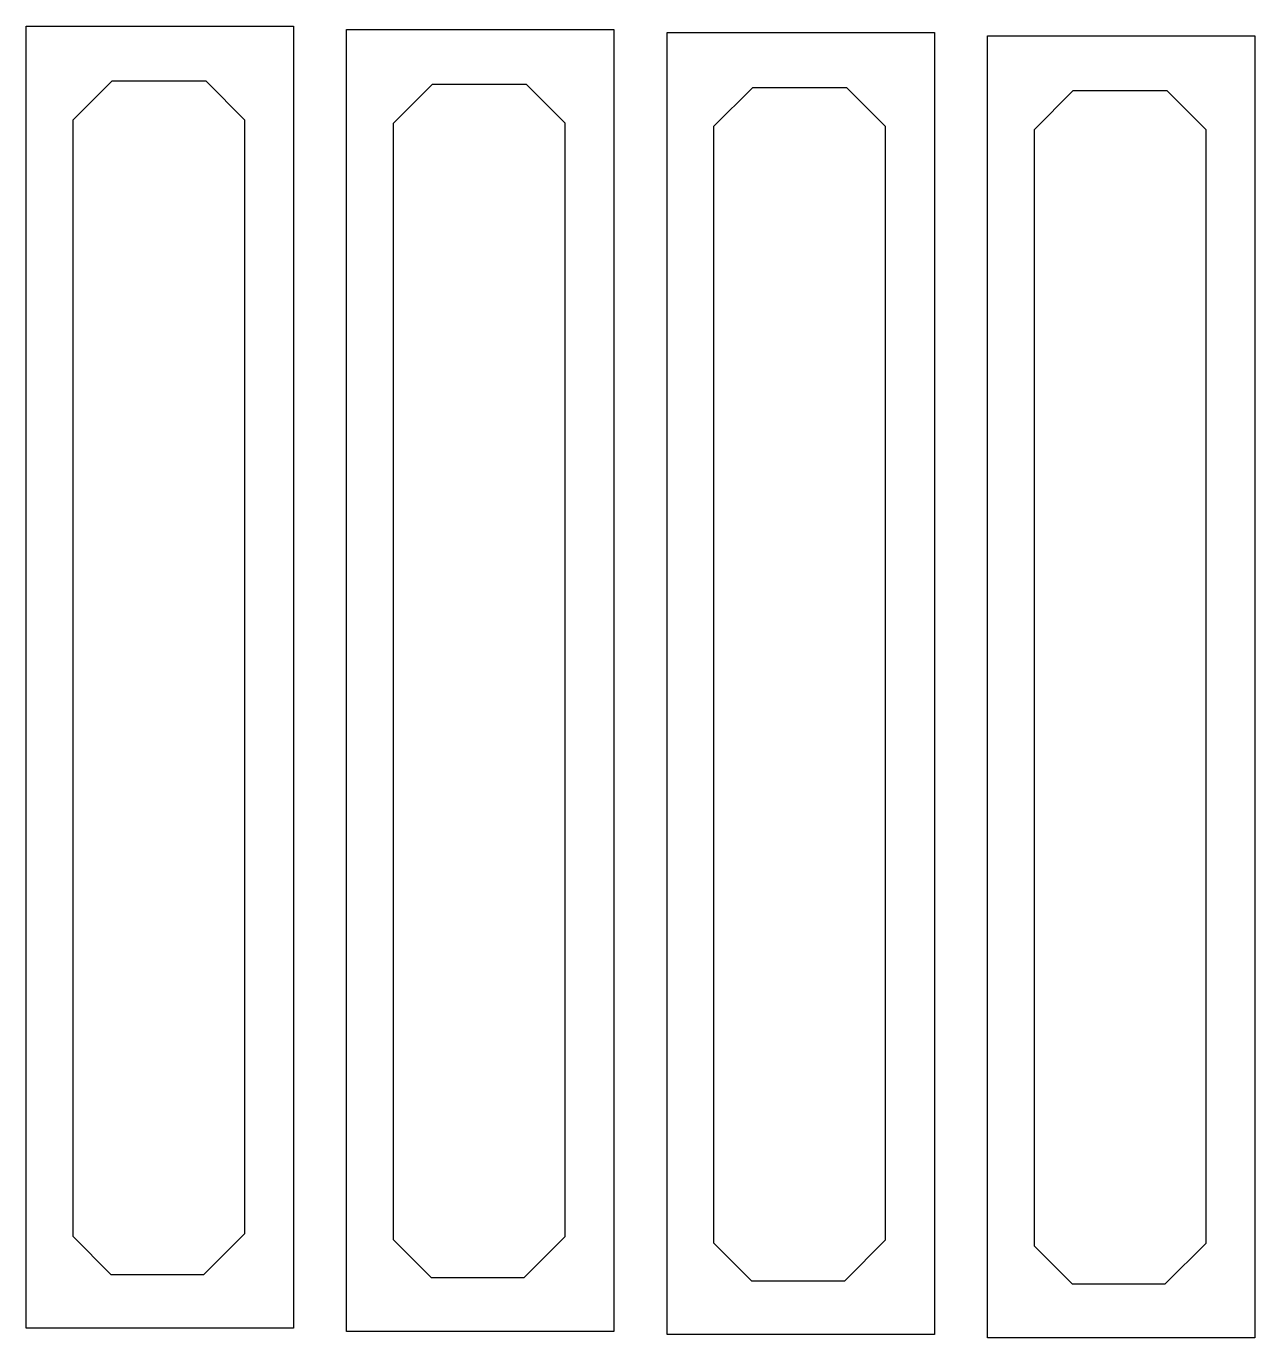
# Model space of a CAD drawing. Extents: x -60 to 55, y 64 to 187.
import ezdxf

# ---------------------------------------------------------------- set-up
doc = ezdxf.new("R2010")
doc.units = 0
doc.layers.get('0').update_dxf_attribs({"linetype": 'CONTINUOUS'})

msp = doc.modelspace()

# ---------------------------------------------------------------- linework, layer by layer
at = {"color": 7}
for points in [[(-34.969002, 64.698002), (-60, 64.698002), (-60, 69.435001), (-60, 77.654778), (-60, 107.346354), (-60, 124.798), (-60, 173.437195), (-60, 186.596001), (-48.322422, 186.596001), (-34.969002, 186.596001), (-34.969002, 173.246258), (-34.969002, 124.798), (-34.969002, 82.32238), (-34.969002, 78.131001), (-34.969002, 69.435001)], [(-30, 186.296001), (-16.837585, 186.296001), (-9.535, 186.296001), (-4.969, 186.296001), (-4.969, 124.798), (-4.969, 64.397999), (-9.535, 64.397999), (-30, 64.397999), (-30, 69.435001), (-30, 77.354774), (-30, 124.798), (-30, 173.137196)], [(25.031, 64.098), (20.465, 64.098), (11.598, 64.098), (4.36, 64.098), (0, 64.098), (0, 64.397999), (0, 124.798), (0, 142.545427), (0, 185.695999), (0, 185.996002), (25.031, 185.996002), (25.031, 185.695999), (25.031, 167.569561), (25.031, 124.798)], [(55.030998, 63.798), (50.465, 63.798), (42.960415, 63.798), (30, 63.798), (30, 76.754776), (30, 124.798), (30, 172.537197), (30, 185.695999), (41.677578, 185.695999), (55.030998, 185.695999), (55.030998, 172.34626), (55.030998, 124.798)], [(-55.639999, 177.796001), (-55.639999, 124.798), (-55.639999, 102.987577), (-55.639999, 73.296001), (-52.077999, 69.735001), (-43.365002, 69.735001), (-39.535, 73.564999), (-39.535, 86.8871), (-39.535, 124.798), (-39.535, 177.811001), (-43.165001, 181.439999), (-51.994999, 181.439999)], [(-13.165, 181.139999), (-21.995001, 181.139999), (-25.639999, 177.496002), (-25.639999, 124.798), (-25.639999, 72.996002), (-22.077999, 69.435001), (-13.365, 69.435001), (-9.535, 73.264999), (-9.535, 124.798), (-9.535, 177.511002)], [(4.36, 146.90423), (4.36, 124.798), (4.36, 72.695999), (7.922, 69.135002), (16.635, 69.135002), (20.465, 72.965), (20.465, 124.798), (20.465, 163.004814), (20.465, 177.210999), (16.834999, 180.84), (8.005, 180.84), (4.36, 177.195999)], [(34.360001, 124.798), (34.360001, 72.396), (37.922001, 68.834999), (46.634998, 68.834999), (50.465, 72.665001), (50.465, 124.798), (50.465, 176.910999), (46.834999, 180.540001), (38.005001, 180.540001), (34.360001, 176.896), (34.360001, 124.798)]]:
    msp.add_lwpolyline(points, close=True, dxfattribs=at)

doc.saveas('drawing.dxf')
